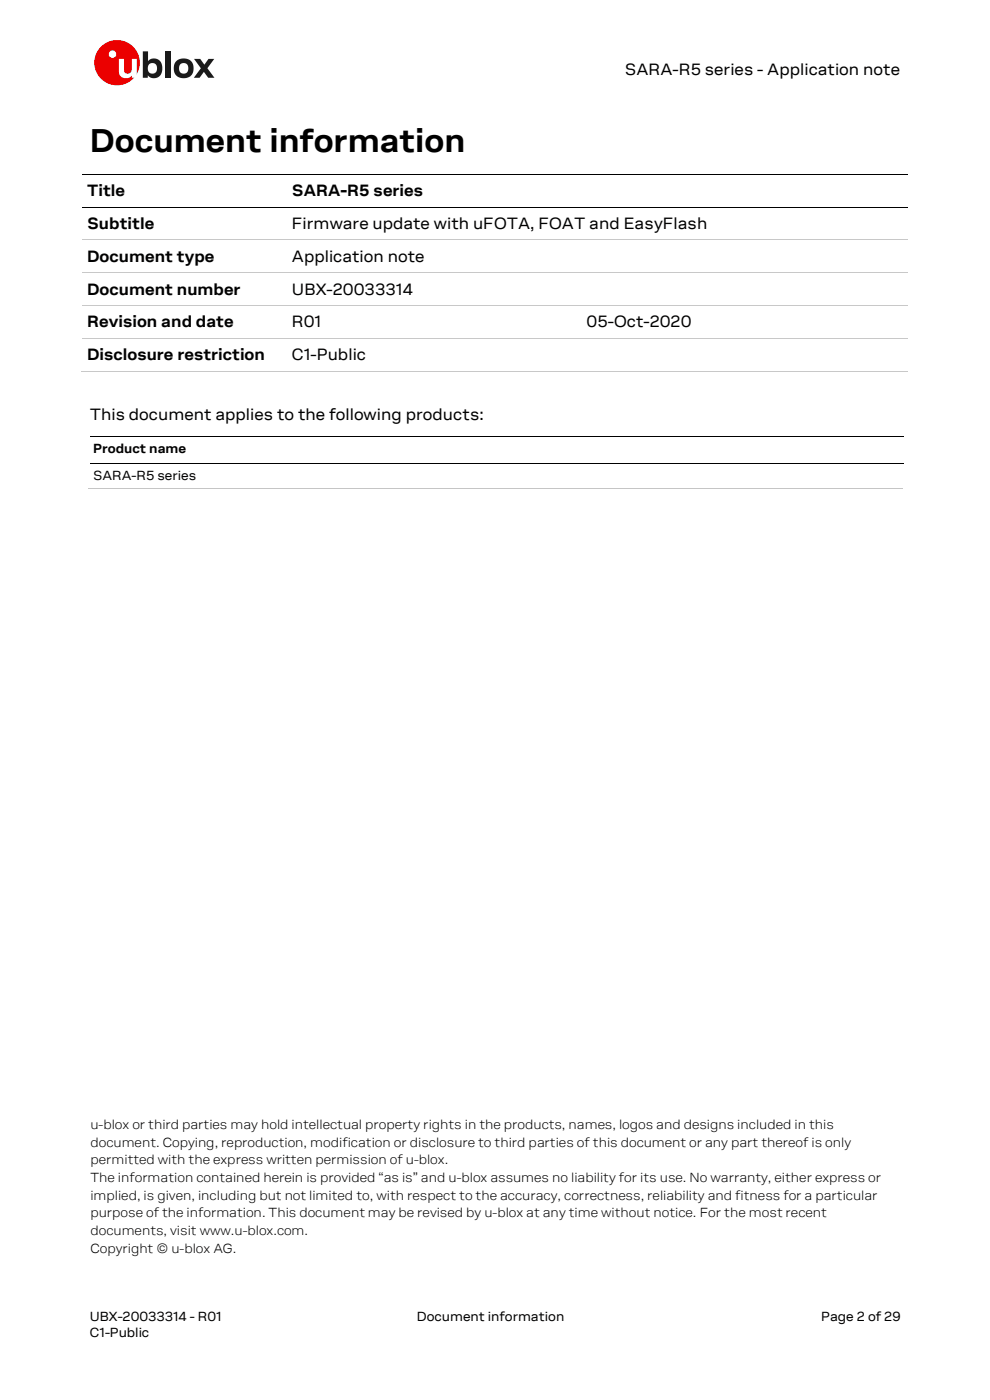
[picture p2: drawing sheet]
<svg xmlns="http://www.w3.org/2000/svg" width="210mm" height="297mm" viewBox="0 0 210 297" stroke-linecap="round" stroke-linejoin="round" font-family="sans-serif">
<defs><g id="words">
<text font-size="7.1" x="19" y="32.3">Document information</text>
<g font-size="3.5">
<text x="132.6" y="16">SARA-R5 series - Application note</text>
<text x="18.5" y="41.6">Title</text>
<text x="61.9" y="41.6">SARA-R5 series</text>
<text x="18.5" y="48.6">Subtitle</text>
<text x="61.9" y="48.6">Firmware update with uFOTA, FOAT and EasyFlash</text>
<text x="18.5" y="55.5">Document type</text>
<text x="61.9" y="55.5">Application note</text>
<text x="18.5" y="62.5">Document number</text>
<text x="61.9" y="62.5">UBX-20033314</text>
<text x="18.5" y="69.5">Revision and date</text>
<text x="61.9" y="69.5">R01</text>
<text x="124.4" y="69.5">05-Oct-2020</text>
<text x="18.5" y="76.5">Disclosure restriction</text>
<text x="61.9" y="76.4">C1-Public</text>
<text x="19" y="89.2">This document applies to the following products:</text>
</g>
<g font-size="2.8">
<text x="19.8" y="96.1">Product name</text>
<text x="19.8" y="101.8">SARA-R5 series</text>
<text x="19.2" y="239.6">u-blox or third parties may hold intellectual property rights in the products, names, logos and designs included in this</text>
<text x="19.2" y="243.3">document. Copying, reproduction, modification or disclosure to third parties of this document or any part thereof is only</text>
<text x="19.2" y="247.1">permitted with the express written permission of u-blox.</text>
<text x="19.2" y="250.8">The information contained herein is provided “as is” and u-blox assumes no liability for its use. No warranty, either express or</text>
<text x="19.2" y="254.5">implied, is given, including but not limited to, with respect to the accuracy, correctness, reliability and fitness for a particular</text>
<text x="19.2" y="258.3">purpose of the information. This document may be revised by u-blox at any time without notice. For the most recent</text>
<text x="19.2" y="262">documents, visit www.u-blox.com.</text>
<text x="19.2" y="265.8">Copyright © u-blox AG.</text>
<text x="19" y="280.2">UBX-20033314 - R01</text>
<text x="88.5" y="280.2">Document information</text>
<text x="174.2" y="280.2">Page 2 of 29</text>
<text x="19" y="283.8">C1-Public</text>
</g>
</g></defs>
<circle cx="24.8" cy="13.3" r="4.8" fill="#eb0000"/>
<circle cx="23.9" cy="11.5" r=".8" fill="#fff"/>
<g fill="#1a1a1a">
<path d="M35.1 10.9h1.1v5.6h-1.1z"/>
<path d="M41.2 12.5h1.3l.9 1.2 .8-1.2h1.2l-1.4 2 1.5 2h-1.3l-.9-1.3-1 1.3h-1.2l1.5-2z"/>
<path d="M30.3 10.9h1.1v2.1a1.8 1.8 0 0 1 2.2-.3 1.8 1.8 0 0 1 .8 2 1.74 1.74 0 0 1-1.1 1.8 1.74 1.74 0 0 1-1.9-.5v.5h-1.1zM31.6 13.7a1.13 1.13 0 0 0-.2 1.4 1.13 1.13 0 0 0 1.4 .4 1.12 1.12 0 0 0 .5-1.6 1.12 1.12 0 0 0-1.6-.3z"/>
<path d="M36.8 14.4a2.15 2.15 0 0 1 4.3 0 2.15 2.15 0 0 1-4.3 0zM38.2 13.7a1.13 1.13 0 0 0-.1 1.4 1.13 1.13 0 0 0 1.4 .4 1.13 1.13 0 0 0 .4-1.6 1.13 1.13 0 0 0-1.6-.3z"/>
</g>
<path d="M25.2 12.5h1.1v2.4a.81 .81 0 0 0 .9 .7 .81 .81 0 0 0 .7-.9v-2.2h1.1v4h-1.1v-.5a1.53 1.53 0 0 1-1.7 .5 1.53 1.53 0 0 1-1-1.5z" fill="#fff"/>
<path d="M17.5 37h42.5M60.2 37h132.4M17.5 43.9h42.5M60.2 43.9h132.4" fill="none" stroke="#000" stroke-width=".21"/>
<g fill="#000">
<path d="M60 36.9h.2v.1h-.2z" fill-rule="evenodd"/>
<path d="M60 43.9h.2v.1h-.2z" fill-rule="evenodd"/>
</g>
<path d="M17.5 50.9h42.5" fill="none" stroke="#c8c8c8" stroke-width=".21"/>
<path d="M60 50.8h.2v.2h-.2z" fill-rule="evenodd" fill="#c8c8c8"/>
<path d="M60.2 50.9h66.1" fill="none" stroke="#c8c8c8" stroke-width=".21"/>
<path d="M126.3 50.8h.1v.2h-.1z" fill-rule="evenodd" fill="#c8c8c8"/>
<path d="M17.5 57.9h42.5M126.4 50.9h66.2" fill="none" stroke="#c8c8c8" stroke-width=".21"/>
<path d="M60 57.8h.2v.2h-.2z" fill-rule="evenodd" fill="#c8c8c8"/>
<path d="M60.2 57.9h62.3" fill="none" stroke="#c8c8c8" stroke-width=".21"/>
<path d="M122.5 57.8h.2v.2h-.2z" fill-rule="evenodd" fill="#c8c8c8"/>
<path d="M122.7 57.9h3.6" fill="none" stroke="#c8c8c8" stroke-width=".21"/>
<path d="M126.3 57.8h.1v.2h-.1z" fill-rule="evenodd" fill="#c8c8c8"/>
<path d="M126.4 57.9h66.2M17.5 64.9h42.5" fill="none" stroke="#c8c8c8" stroke-width=".21"/>
<path d="M60 64.8h.2v.1h-.2z" fill-rule="evenodd" fill="#c8c8c8"/>
<path d="M60.2 64.9h62.3" fill="none" stroke="#c8c8c8" stroke-width=".21"/>
<path d="M122.5 64.8h.2v.1h-.2z" fill-rule="evenodd" fill="#c8c8c8"/>
<path d="M17.5 71.8h42.5M122.7 64.9h69.9" fill="none" stroke="#c8c8c8" stroke-width=".21"/>
<path d="M60 71.7h.2v.2h-.2z" fill-rule="evenodd" fill="#c8c8c8"/>
<path d="M60.2 71.8h62.3" fill="none" stroke="#c8c8c8" stroke-width=".21"/>
<path d="M122.5 71.7h.2v.2h-.2z" fill-rule="evenodd" fill="#c8c8c8"/>
<path d="M17.2 78.8h42.8M122.7 71.8h69.9" fill="none" stroke="#c8c8c8" stroke-width=".21"/>
<path d="M59.7 78.7h.2v.2h-.2z" fill-rule="evenodd" fill="#c8c8c8"/>
<path d="M59.9 78.8h132.7" fill="none" stroke="#c8c8c8" stroke-width=".21"/>
<path d="M19 92.6h30.1M19 98.4h30.1M49.2 92.6h34.9M49.2 98.4h2.4M51.7 98.4h32.4M84.3 92.6h32.3M84.3 98.4h32.3M116.8 92.6h29.8M116.8 98.4h29.8M146.8 92.6h44.8M146.8 98.4h44.8" fill="none" stroke="#000" stroke-width=".21"/>
<g fill="#000">
<path d="M49.1 92.5h.1v.1h-.1z" fill-rule="evenodd"/>
<path d="M49.1 98.3h.1v.1h-.1z" fill-rule="evenodd"/>
<path d="M51.6 98.3h.1v.1h-.1z" fill-rule="evenodd"/>
<path d="M84.1 92.5h.2v.1h-.2z" fill-rule="evenodd"/>
<path d="M84.1 98.3h.2v.1h-.2z" fill-rule="evenodd"/>
<path d="M116.6 92.5h.2v.1h-.2z" fill-rule="evenodd"/>
<path d="M116.6 98.3h.2v.1h-.2z" fill-rule="evenodd"/>
<path d="M146.6 92.5h.2v.1h-.2z" fill-rule="evenodd"/>
<path d="M146.6 98.3h.2v.1h-.2z" fill-rule="evenodd"/>
</g>
<path d="M18.8 103.6h32.8" fill="none" stroke="#c5c5c5" stroke-width=".21"/>
<path d="M51.3 103.5h.2v.2h-.2z" fill-rule="evenodd" fill="#c5c5c5"/>
<path d="M51.5 103.6h140.1" fill="none" stroke="#c5c5c5" stroke-width=".21"/>
<use href="#words"/>
</svg>
